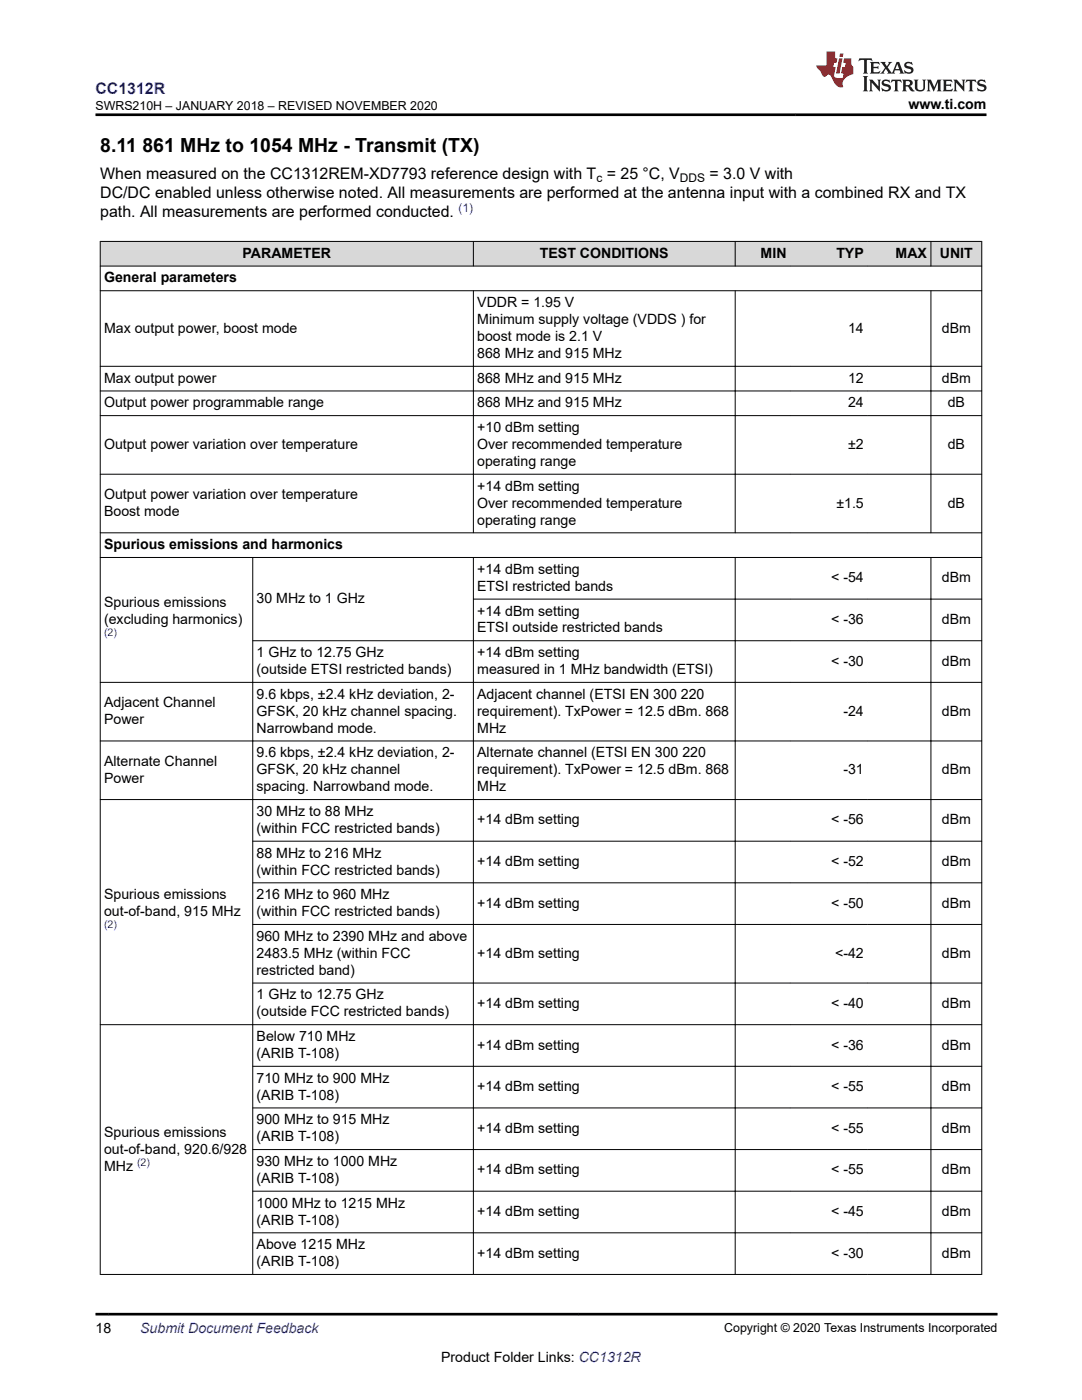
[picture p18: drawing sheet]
<svg xmlns="http://www.w3.org/2000/svg" width="216mm" height="279mm" viewBox="0 0 216 279" stroke-linecap="round" stroke-linejoin="round" font-family="sans-serif">
<defs><g id="words">
<text font-size="3.9" x="20" y="30.3">8.11 861 MHz to 1054 MHz - Transmit (TX)</text>
<text font-size="3.2" fill="#00f" x="19.1" y="18.7">CC1312R</text>
<g font-size="3.2">
<text x="20" y="35.7">When measured on the CC1312REM-XD7793 reference design with T = 25 °C, V</text>
<text x="141.6" y="35.7">= 3.0 V with</text>
<text x="20" y="39.5">DC/DC enabled unless otherwise noted. All measurements are performed at the antenna input with a combined RX and TX</text>
<text x="20" y="43.3">path. All measurements are performed conducted.</text>
</g>
<g font-size="2.8">
<text x="181.3" y="21.8">www.ti.com</text>
<text x="48.4" y="51.5">PARAMETER</text>
<text x="107.7" y="51.5">TEST CONDITIONS</text>
<text x="151.8" y="51.5">MIN</text>
<text x="166.9" y="51.5">TYP</text>
<text x="178.7" y="51.5">MAX</text>
<text x="187.5" y="51.5">UNIT</text>
<text x="20.8" y="56.4">General parameters</text>
<text x="95.2" y="61.3">VDDR = 1.95 V</text>
<text x="95.2" y="64.7">Minimum supply voltage (VDDS ) for</text>
<text x="20.8" y="66.4">Max output power, boost mode</text>
<text x="95.2" y="68.1">boost mode is 2.1 V</text>
<text x="95.2" y="71.5">868 MHz and 915 MHz</text>
<text x="169.2" y="66.4">14</text>
<text x="187.9" y="66.4">dBm</text>
<text x="20.8" y="76.4">Max output power</text>
<text x="95.2" y="76.4">868 MHz and 915 MHz</text>
<text x="169.2" y="76.4">12</text>
<text x="187.9" y="76.4">dBm</text>
<text x="20.8" y="81.3">Output power programmable range</text>
<text x="95.2" y="81.3">868 MHz and 915 MHz</text>
<text x="169.2" y="81.3">24</text>
<text x="189.1" y="81.3">dB</text>
<text x="20.8" y="89.6">Output power variation over temperature</text>
<text x="95.2" y="86.2">+10 dBm setting</text>
<text x="95.2" y="89.6">Over recommended temperature</text>
<text x="169.3" y="89.6">±2</text>
<text x="189.1" y="89.6">dB</text>
<text x="95.2" y="93">operating range</text>
<text x="20.8" y="99.6">Output power variation over temperature</text>
<text x="95.2" y="97.9">+14 dBm setting</text>
<text x="95.2" y="101.3">Over recommended temperature</text>
<text x="166.9" y="101.3">±1.5</text>
<text x="189.1" y="101.3">dB</text>
<text x="20.8" y="103">Boost mode</text>
<text x="95.2" y="104.7">operating range</text>
<text x="20.8" y="109.6">Spurious emissions and harmonics</text>
<text x="95.2" y="114.5">+14 dBm setting</text>
<text x="95.2" y="117.9">ETSI restricted bands</text>
<text x="165.9" y="116.2">&lt; -54</text>
<text x="187.9" y="116.2">dBm</text>
<text x="20.8" y="121.1">Spurious emissions</text>
<text x="20.8" y="124.5">(excluding harmonics)</text>
<text x="51.2" y="120.4">30 MHz to 1 GHz</text>
<text x="95.2" y="122.8">+14 dBm setting</text>
<text x="165.9" y="124.5">&lt; -36</text>
<text x="187.9" y="124.5">dBm</text>
<text x="51.2" y="131.1">1 GHz to 12.75 GHz</text>
<text x="95.2" y="131.1">+14 dBm setting</text>
<text x="95.2" y="126.2">ETSI outside restricted bands</text>
<text x="51.2" y="134.5">(outside ETSI restricted bands)</text>
<text x="95.2" y="134.5">measured in 1 MHz bandwidth (ETSI)</text>
<text x="165.9" y="132.8">&lt; -30</text>
<text x="187.9" y="132.8">dBm</text>
<text x="20.8" y="141.1">Adjacent Channel</text>
<text x="51.2" y="139.5">9.6 kbps, ±2.4 kHz deviation, 2-</text>
<text x="51.2" y="142.8">GFSK, 20 kHz channel spacing.</text>
<text x="95.2" y="139.5">Adjacent channel (ETSI EN 300 220</text>
<text x="95.2" y="142.8">requirement). TxPower = 12.5 dBm. 868</text>
<text x="168.3" y="142.8">-24</text>
<text x="187.9" y="142.8">dBm</text>
<text x="20.8" y="144.5">Power</text>
<text x="51.2" y="146.2">Narrowband mode.</text>
<text x="95.2" y="146.2">MHz</text>
<text x="20.8" y="152.8">Alternate Channel</text>
<text x="51.2" y="151.1">9.6 kbps, ±2.4 kHz deviation, 2-</text>
<text x="51.2" y="154.5">GFSK, 20 kHz channel</text>
<text x="95.2" y="151.1">Alternate channel (ETSI EN 300 220</text>
<text x="95.2" y="154.5">requirement). TxPower = 12.5 dBm. 868</text>
<text x="168.3" y="154.5">-31</text>
<text x="187.9" y="154.5">dBm</text>
<text x="20.8" y="156.2">Power</text>
<text x="51.2" y="157.9">spacing. Narrowband mode.</text>
<text x="95.2" y="157.9">MHz</text>
<text x="51.2" y="162.8">30 MHz to 88 MHz</text>
<text x="51.2" y="166.2">(within FCC restricted bands)</text>
<text x="95.2" y="164.5">+14 dBm setting</text>
<text x="165.9" y="164.5">&lt; -56</text>
<text x="187.9" y="164.5">dBm</text>
<text x="51.2" y="171.2">88 MHz to 216 MHz</text>
<text x="95.2" y="172.8">+14 dBm setting</text>
<text x="165.9" y="172.8">&lt; -52</text>
<text x="187.9" y="172.8">dBm</text>
<text x="20.8" y="179.5">Spurious emissions</text>
<text x="51.2" y="179.5">216 MHz to 960 MHz</text>
<text x="51.2" y="174.5">(within FCC restricted bands)</text>
<text x="20.8" y="182.8">out-of-band, 915 MHz</text>
<text x="51.2" y="182.8">(within FCC restricted bands)</text>
<text x="95.2" y="181.2">+14 dBm setting</text>
<text x="165.9" y="181.2">&lt; -50</text>
<text x="187.9" y="181.2">dBm</text>
<text x="51.2" y="187.8">960 MHz to 2390 MHz and above</text>
<text x="51.2" y="191.2">2483.5 MHz (within FCC</text>
<text x="95.2" y="191.2">+14 dBm setting</text>
<text x="166.6" y="191.2">&lt;-42</text>
<text x="187.9" y="191.2">dBm</text>
<text x="51.2" y="194.5">restricted band)</text>
<text x="51.2" y="199.5">1 GHz to 12.75 GHz</text>
<text x="51.2" y="202.8">(outside FCC restricted bands)</text>
<text x="95.2" y="201.2">+14 dBm setting</text>
<text x="165.9" y="201.2">&lt; -40</text>
<text x="187.9" y="201.2">dBm</text>
<text x="51.2" y="207.8">Below 710 MHz</text>
<text x="95.2" y="209.5">+14 dBm setting</text>
<text x="165.9" y="209.5">&lt; -36</text>
<text x="187.9" y="209.5">dBm</text>
<text x="51.2" y="211.2">(ARIB T-108)</text>
<text x="51.2" y="216.1">710 MHz to 900 MHz</text>
<text x="51.2" y="219.5">(ARIB T-108)</text>
<text x="95.2" y="217.8">+14 dBm setting</text>
<text x="165.9" y="217.8">&lt; -55</text>
<text x="187.9" y="217.8">dBm</text>
<text x="20.8" y="226.8">Spurious emissions</text>
<text x="51.2" y="224.4">900 MHz to 915 MHz</text>
<text x="51.2" y="227.8">(ARIB T-108)</text>
<text x="95.2" y="226.1">+14 dBm setting</text>
<text x="165.9" y="226.1">&lt; -55</text>
<text x="187.9" y="226.1">dBm</text>
<text x="20.8" y="230.2">out-of-band, 920.6/928</text>
<text x="20.8" y="233.6">MHz</text>
<text x="51.2" y="232.7">930 MHz to 1000 MHz</text>
<text x="51.2" y="236.1">(ARIB T-108)</text>
<text x="95.2" y="234.4">+14 dBm setting</text>
<text x="165.9" y="234.4">&lt; -55</text>
<text x="187.9" y="234.4">dBm</text>
<text x="51.2" y="241">1000 MHz to 1215 MHz</text>
<text x="51.2" y="244.4">(ARIB T-108)</text>
<text x="95.2" y="242.7">+14 dBm setting</text>
<text x="165.9" y="242.7">&lt; -45</text>
<text x="187.9" y="242.7">dBm</text>
<text x="51.2" y="249.3">Above 1215 MHz</text>
<text x="95.2" y="251">+14 dBm setting</text>
<text x="165.9" y="251">&lt; -30</text>
<text x="187.9" y="251">dBm</text>
<text x="51.2" y="252.7">(ARIB T-108)</text>
<text x="19" y="266.1">18</text>
<text x="88" y="271.7">Product Folder Links: CC1312R</text>
</g>
<text font-size="2.8" fill="#00f" x="28" y="266.1">Submit Document Feedback</text>
<g font-size="2.5">
<text x="19.1" y="21.9">SWRS210H – JANUARY 2018 – REVISED NOVEMBER 2020</text>
<text x="144.5" y="265.8">Copyright © 2020 Texas Instruments Incorporated</text>
</g>
<g font-size="2.4">
<text x="119" y="36.3">c</text>
<text x="135.7" y="36.3">DDS</text>
</g>
<text font-size="2.4" fill="#00f" x="91.5" y="42.3">(1)</text>
<g font-size="2.1" fill="#00f">
<text x="20.8" y="127">(2)</text>
<text x="20.8" y="185.3">(2)</text>
<text x="27.4" y="232.7">(2)</text>
</g>
</g></defs>
<g fill="#d8d8d8">
<path d="M20 48.2h175.9v4.9h-175.9z" fill-rule="evenodd"/>
<path d="M20.1 48.2h74.3v4.8h-74.3z" fill-rule="evenodd"/>
<path d="M94.5 48.2h52.1v4.8h-52.1z" fill-rule="evenodd"/>
<path d="M146.8 48.2h10.9v4.8h-10.9z" fill-rule="evenodd"/>
<path d="M157.7 48.2h15.4v4.8h-15.4z" fill-rule="evenodd"/>
<path d="M173.1 48.2h12.6v4.8h-12.6z" fill-rule="evenodd"/>
<path d="M185.8 48.2h10v4.8h-10z" fill-rule="evenodd"/>
</g>
<g fill="none" stroke="#000" stroke-width=".2">
<path d="M19.9 48.2h176.1M19.9 53.1h176.1M19.9 58h176.1M20 48.1v206.3M94.5 48.1v5.1M94.5 58v48.4M146.7 48.1v5.1M146.7 58v48.4M185.8 48.1v5.1M185.8 58v48.4M195.9 48.1v206.3M19.9 73.1h176.1"/>
<path d="M19.9 78h176.1M19.9 82.9h176.1M19.9 94.6h176.1M19.9 106.3h176.1M19.9 111.3h176.1M50.4 111.2v143.2M94.4 119.6h101.6M94.5 111.2v143.2M146.7 111.2v143.2M185.8 111.2v143.2M196 136.2h-176.1M196 127.9h-145.6"/>
<path d="M19.9 147.9h176.1M19.9 159.6h176.1M50.4 167.9h145.6M50.4 176.2h145.6M50.4 184.5h145.6M50.4 196.2h145.6M50.4 212.8h145.6M196 204.5h-176.1M50.4 221.1h145.6M50.4 229.4h145.6M50.4 237.7h145.6M50.4 246h145.6"/>
<path d="M196 254.3h-176.1"/>
</g>
<path d="M171.5 11.6l-.2 .6 .5-.2h.6v.1v2.2l-.2 .4h1l-.2-.4v-2.2v-.1h.5l.6 .2-.2-.6zM173.6 12.4l.2 .3v1.6l-.2 .4h1.9l.1-.6a1.08 1.08 0 0 1-1.3 .2v-.7h.6l.4 .2v-.7l-.4 .2h-.6v-.5l.2-.2a1 1 0 0 1 1 .3l-.1-.5zM175.7 12.4l.9 1.1-1 1.2h.9l-.2-.2 .5-.8 .4 .8-.2 .2h1.6l-.2-.2 .2-.5h.9l.1 .5-.1 .2h.9l-.2-.4-.8-1.9h-.5l-.9 2.1-.9-1.1 .9-1h-.8l.2 .2-.4 .6-.4-.6 .2-.2zM179 12.8l.4 1h-.7zM180.7 12.5a.65 .65 0 0 0-.2 .7 .65 .65 0 0 0 .6 .5l.6 .1 .1 .3a.79 .79 0 0 1-.7 .4 .79 .79 0 0 1-.7-.5l.1 .7 .2-.1a.93 .93 0 0 0 1.1 0 .93 .93 0 0 0 .4-.9 1.46 1.46 0 0 0-1.2-.6l-.1-.3a1.09 1.09 0 0 1 1.2 .2l-.2-.6-.1 .1-.5-.2zM172.2 15.2l.2 .4v2.2l-.2 .4h1l-.2-.4v-2.2l.2-.4zM173.4 15.9l.2 .4v1.5l-.2 .4h.8l-.3-.4 .1-1.3 1.6 1.8v-2l.2-.4h-.7l.1 .2 .1 1.1-1.2-1.3zM176.2 16a.65 .65 0 0 0-.2 .8 .65 .65 0 0 0 .6 .4l.6 .2 .1 .2a.79 .79 0 0 1-.7 .4 .79 .79 0 0 1-.7-.5l.1 .7 .2-.1a.93 .93 0 0 0 1.1 .1 .93 .93 0 0 0 .4-1 1.46 1.46 0 0 0-1.2-.5l-.1-.4a1.09 1.09 0 0 1 1.2 .2l-.1-.6-.2 .1-.5-.1zM177.9 15.9l-.1 .6a.63 .63 0 0 1 .8-.3v1.6l-.3 .4h1l-.2-.4v-1.6a.66 .66 0 0 1 .8 .3l-.1-.6zM180 15.9l.2 .4v1.5l-.2 .4h1l-.2-.2-.1-.7h.5l.1 .2a.79 .79 0 0 0 1.2 .6l-1-.9a.61 .61 0 0 0 .6-.6 .61 .61 0 0 0-.5-.7zM180.8 16.2h.1a.47 .47 0 0 1 .5 .1 .47 .47 0 0 1 .1 .5l-.1 .1-.7 .1zM182.3 15.9l.2 .2a2.27 2.27 0 0 0 .4 2 1.04 1.04 0 0 0 1.7-.7v-1.3l.2-.2h-.8l.2 .4v1.1a.6 .6 0 0 1-.6 .6 .6 .6 0 0 1-.6-.6v-1.1l.3-.4zM184.9 15.9l.2 .4v1.5l-.2 .4h.8l-.3-.4v-1.4l.9 1.9 .9-1.9v1.4l-.3 .4h1l-.2-.4v-1.5l.2-.4h-.8l-.7 1.5-.6-1.5zM188.1 15.9l.2 .4v1.5l-.2 .4h1.9l.1-.6a1.09 1.09 0 0 1-1.3 .2v-.7h.6l.4 .2v-.6l-.4 .2h-.6v-.6l.2-.1a1.01 1.01 0 0 1 1 .3l-.1-.6zM190.2 15.9l.3 .4v1.5l-.3 .4h.8l-.2-.4v-1.3l1.6 1.8v-2l.2-.4h-.7l.2 .2v1.1l-1.2-1.3zM192.8 15.9l-.1 .6a.63 .63 0 0 1 .8-.3v1.6l-.3 .4h1l-.2-.4v-1.6a.66 .66 0 0 1 .8 .3l-.1-.6zM195.2 16a.65 .65 0 0 0-.2 .8 .65 .65 0 0 0 .6 .4l.6 .2 .2 .2a.79 .79 0 0 1-.7 .4 .79 .79 0 0 1-.7-.5l.1 .7 .2-.1a.93 .93 0 0 0 1 .1 .93 .93 0 0 0 .5-1 1.46 1.46 0 0 0-1.3-.5v-.4a1.09 1.09 0 0 1 1.2 .2l-.2-.6-.2 .1-.5-.1z" fill="#231f20"/>
<path d="M164.9 10.3v2.7h-2l.1 .4 .8 1a.95 .95 0 0 0 1 .9 .59 .59 0 0 1 .5-.4 .59 .59 0 0 1 .5 .3l.4 .8a1.59 1.59 0 0 0 2.1 1.4 1.61 1.61 0 0 1 1-2.3l1-.3-.1-1.5a1.59 1.59 0 0 1-.3-1.7h-1.5l-.2 .9h.6l-.2 .9h-.5l-.2 .9v.3l.4 .1-.1 .9h-.7a.73 .73 0 0 1-1-.7l.3-1.5h-.5l.1-.9h.5l.2-.9h-.5v-1.3zM167.4 11.6l-.6 3.1h.7l.6-3.1zM167.6 10.7l-.1 .6h.7l.1-.6z" fill="#ed1c24"/>
<path d="M19 22.9h177.8M19 262.3h180" fill="none" stroke="#000" stroke-width=".53"/>
<use href="#words"/>
</svg>
